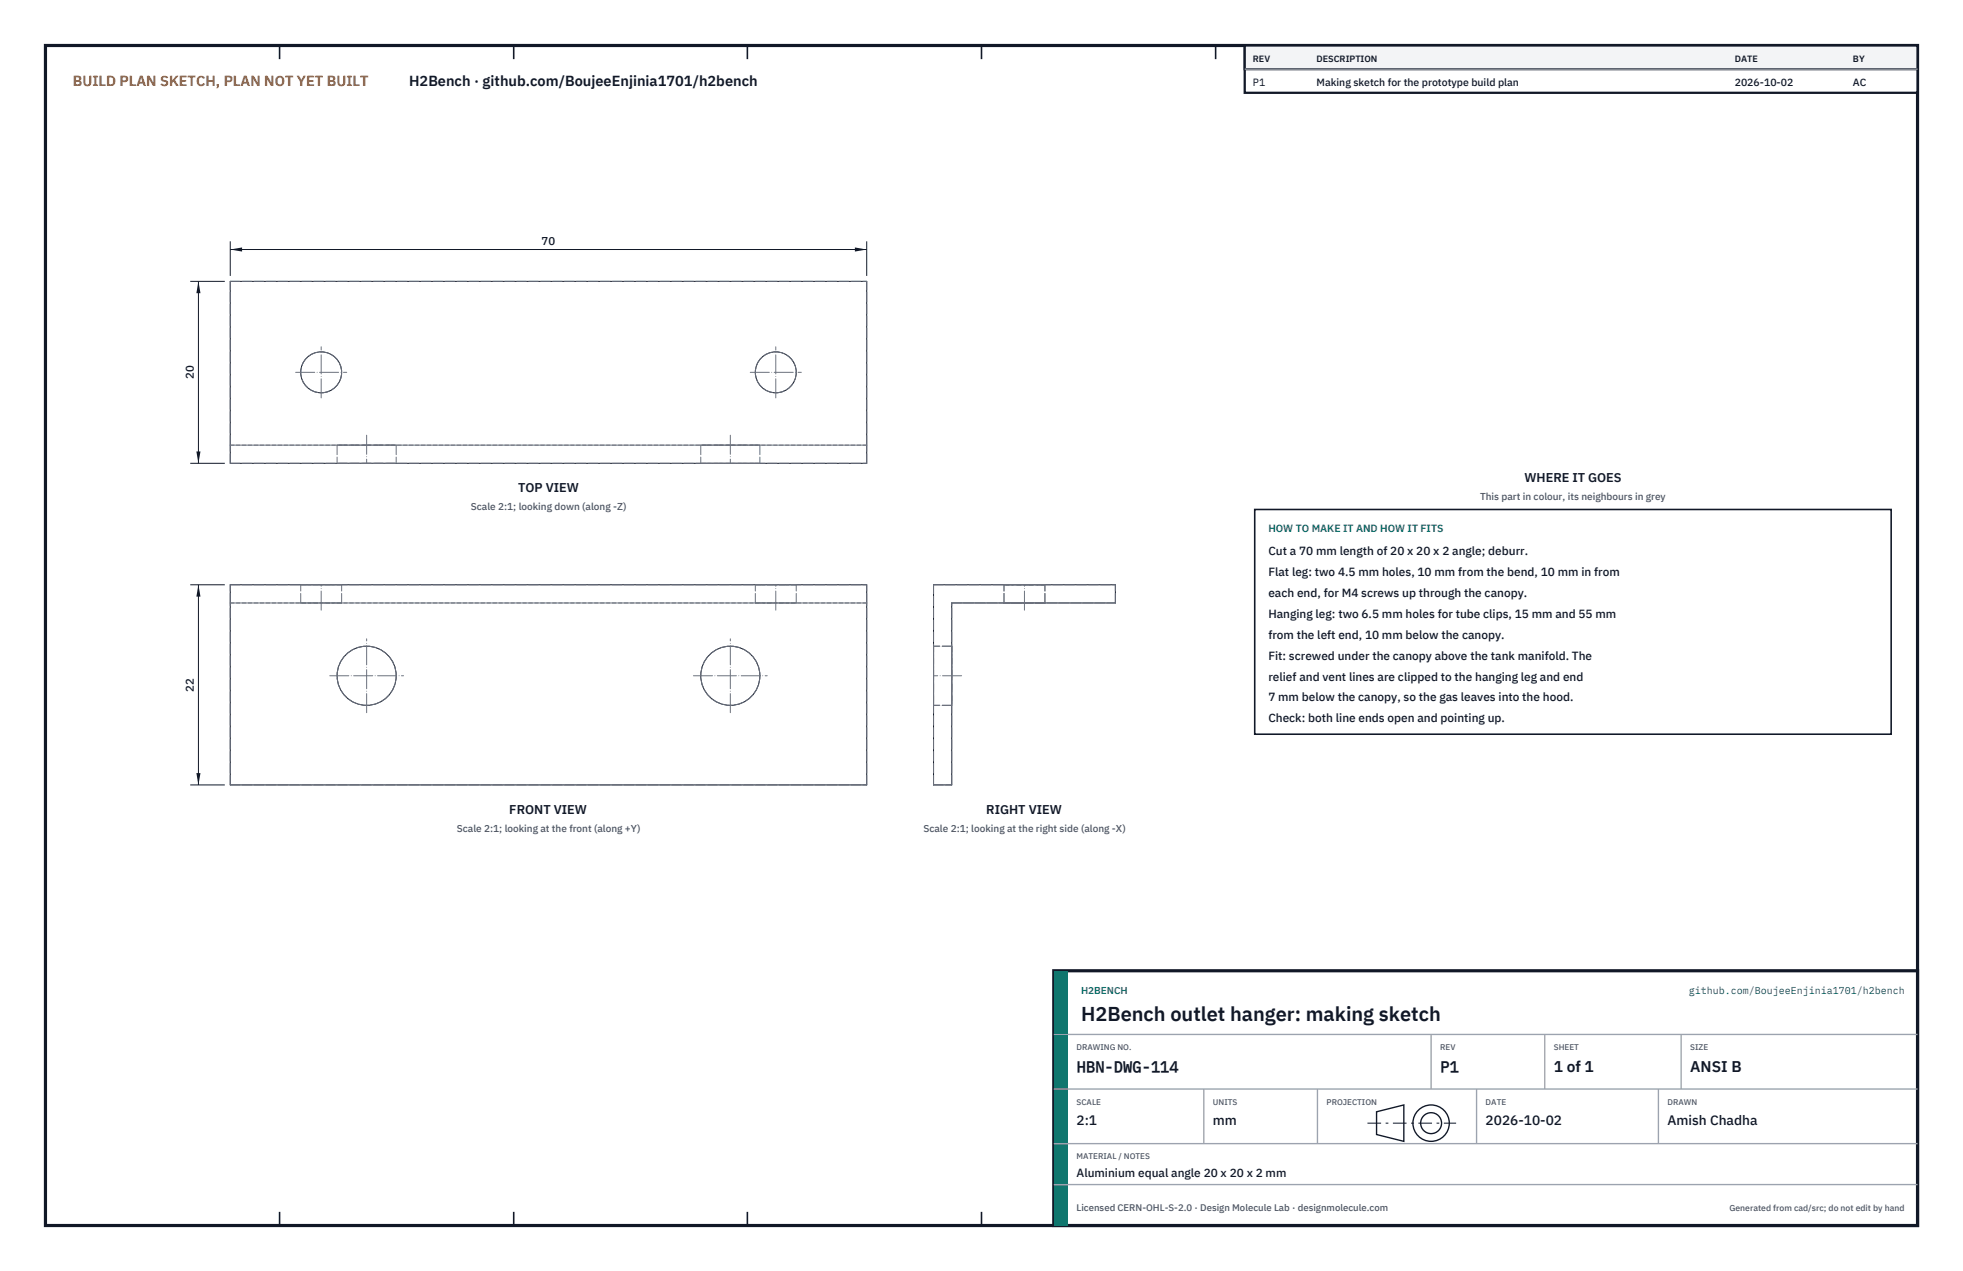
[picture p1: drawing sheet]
<svg xmlns="http://www.w3.org/2000/svg" width="432mm" height="279mm" viewBox="0 0 432 279" stroke-linecap="round" stroke-linejoin="round" font-family="sans-serif">
<defs><g id="words">
<text font-size="4.4" fill="#111827" x="237.8" y="224.4">H2Bench outlet hanger: making sketch</text>
<g font-size="3.4" fill="#111827">
<text x="236.8" y="235.6">HBN-DWG-114</text>
<text x="316.8" y="235.6">P1</text>
<text x="341.8" y="235.6">1 of 1</text>
<text x="371.8" y="235.6">ANSI B</text>
</g>
<text font-size="3.2" fill="#b45309" x="16" y="19">BUILD PLAN SKETCH, PLAN NOT YET BUILT</text>
<text font-size="3.2" fill="#111827" x="90" y="19">H2Bench · github.com/BoujeeEnjinia1701/h2bench</text>
<g font-size="3" fill="#111827">
<text x="236.8" y="247.2">2:1</text>
<text x="266.8" y="247.2">mm</text>
<text x="326.8" y="247.2">2026-10-02</text>
<text x="366.8" y="247.2">Amish Chadha</text>
</g>
<g font-size="2.8" fill="#111827">
<text x="335.3" y="106">WHERE IT GOES</text>
<text x="114" y="108.2">TOP VIEW</text>
<text x="112" y="178.9">FRONT VIEW</text>
<text x="217" y="178.9">RIGHT VIEW</text>
</g>
<g font-size="2.6" fill="#111827">
<text x="279" y="122">Cut a 70 mm length of 20 x 20 x 2 angle; deburr.</text>
<text x="279" y="126.6">Flat leg: two 4.5 mm holes, 10 mm from the bend, 10 mm in from</text>
<text x="279" y="131.2">each end, for M4 screws up through the canopy.</text>
<text x="279" y="135.8">Hanging leg: two 6.5 mm holes for tube clips, 15 mm and 55 mm</text>
<text x="279" y="140.4">from the left end, 10 mm below the canopy.</text>
<text x="279" y="145">Fit: screwed under the canopy above the tank manifold. The</text>
<text x="279" y="149.6">relief and vent lines are clipped to the hanging leg and end</text>
<text x="279" y="154.2">7 mm below the canopy, so the gas leaves into the hood.</text>
<text x="279" y="158.8">Check: both line ends open and pointing up.</text>
<text x="236.8" y="258.8">Aluminium equal angle 20 x 20 x 2 mm</text>
</g>
<g font-size="2.5" fill="#111827">
<text x="119.1" y="53.8">70</text>
<text x="42.7" y="83.4" transform="rotate(-90 42.7 83.4)">20</text>
<text x="42.7" y="152" transform="rotate(-90 42.7 152)">22</text>
</g>
<g font-size="2.3" fill="#111827">
<text x="275.6" y="18.8">P1</text>
<text x="289.6" y="18.8">Making sketch for the prototype build plan</text>
<text x="381.6" y="18.8">2026-10-02</text>
<text x="407.6" y="18.8">AC</text>
</g>
<text font-size="2.3" fill="#0f766e" x="279" y="117">HOW TO MAKE IT AND HOW IT FITS</text>
<g font-size="2.2" fill="#4b5563">
<text x="103.6" y="112.2">Scale 2:1; looking down (along -Z)</text>
<text x="325.6" y="110">This part in colour, its neighbours in grey</text>
<text x="100.5" y="182.9">Scale 2:1; looking at the front (along +Y)</text>
<text x="203.1" y="182.9">Scale 2:1; looking at the right side (along -X)</text>
</g>
<g font-size="2.2" fill="#0f766e">
<text x="237.8" y="218.4">H2BENCH</text>
<text x="371.5" y="218.4">github.com/BoujeeEnjinia1701/h2bench</text>
</g>
<text font-size="2.1" fill="#4b5563" x="236.8" y="266.2">Licensed CERN-OHL-S-2.0 · Design Molecule Lab · designmolecule.com</text>
<g font-size="2" fill="#111827">
<text x="275.6" y="13.6">REV</text>
<text x="289.6" y="13.6">DESCRIPTION</text>
<text x="381.6" y="13.6">DATE</text>
<text x="407.6" y="13.6">BY</text>
</g>
<text font-size="1.9" fill="#4b5563" x="380.4" y="266.2">Generated from cad/src; do not edit by hand</text>
<g font-size="1.8" fill="#4b5563">
<text x="236.8" y="230.8">DRAWING NO.</text>
<text x="316.8" y="230.8">REV</text>
<text x="341.8" y="230.8">SHEET</text>
<text x="371.8" y="230.8">SIZE</text>
<text x="236.8" y="242.8">SCALE</text>
<text x="266.8" y="242.8">UNITS</text>
<text x="291.8" y="242.8">PROJECTION</text>
<text x="326.8" y="242.8">DATE</text>
<text x="366.8" y="242.8">DRAWN</text>
<text x="236.8" y="254.8">MATERIAL / NOTES</text>
</g>
</g></defs>
<path d="M10 10h411.8v259.4h-411.8z" fill="none" stroke="#111827" stroke-width=".7" stroke-linecap="butt"/>
<g fill="none" stroke="#111827" stroke-width=".35">
<path d="M61.5 10v3M113 10v3M164.4 10v3M215.9 10v3M267.4 10v3M318.9 10v3M370.3 10v3M61.5 266.4v3M113 266.4v3M164.4 266.4v3M215.9 266.4v3M267.4 266.4v3"/>
<path d="M318.9 266.4v3M370.3 266.4v3"/>
</g>
<g fill="none" stroke="#111727" stroke-width=".22">
<path d="M50.6 61.9h140.1v40h-140.1zM50.6 128.6h140.1v43.9h-140.1zM205.3 128.6h40v4h-35.9v39.9h-4.1z"/>
<circle cx="70.6" cy="81.9" r="4.5"/>
<circle cx="170.6" cy="81.9" r="4.5"/>
<circle cx="80.6" cy="148.5" r="6.5"/>
<circle cx="160.6" cy="148.5" r="6.5"/>
</g>
<g fill="none" stroke="#6a7180" stroke-width=".22" stroke-dasharray="2.1 .5">
<path d="M50.6 61.9h140.1M50.6 97.9v-36M50.6 97.9h140.1M74.1 97.9h13M74.1 97.9v4M87.1 97.9h-13M87.1 97.9v4M154.2 97.9h12.9M154.2 97.9v4M167.1 97.9h-12.9M167.1 97.9v4M190.7 97.9h-140.1"/>
<path d="M190.7 97.9v-36M50.6 101.9v-4M50.6 101.9h140.1M74.1 101.9h13M87.1 101.9h-13M154.2 101.9h12.9M167.1 101.9h-12.9M190.7 101.9v-4M50.6 132.6v-4M50.6 132.6h140.1M50.6 128.6h140.1M66.2 132.6h8.9"/>
<path d="M66.2 128.6h8.9M66.2 132.6v-4M75.1 132.6h-8.9M75.1 128.6h-8.9M75.1 132.6v-4M166.2 132.6h8.9M166.2 128.6h8.9M166.2 132.6v-4M175.1 132.6h-8.9M175.1 128.6h-8.9M175.1 132.6v-4M190.7 132.6h-140.1"/>
<path d="M190.7 132.6v-4M205.3 128.6h40M209.4 132.6h35.9M220.8 132.6h4.5M220.8 128.6h4.5M220.8 132.6v-4M225.3 132.6h4.5M225.3 128.6h4.5M229.8 132.6h-9M229.8 128.6h-9M229.8 132.6v-4M245.3 132.6v-4"/>
<path d="M205.3 148.5v-6.4M205.3 142.1v13M205.3 155.1v-6.6M209.4 148.5v-6.4M209.4 142.1v13M209.4 155.1v-6.6M209.4 142.1h-4.1M209.4 155.1h-4.1M50.6 172.5v-39.9M50.6 172.5h140.1M190.7 172.5v-39.9M205.3 172.5v-43.9"/>
<path d="M205.3 172.5h4.1M209.4 172.5v-39.9"/>
<circle cx="70.6" cy="81.9" r="4.5"/>
<circle cx="170.6" cy="81.9" r="4.5"/>
<circle cx="80.6" cy="148.5" r="6.5"/>
<circle cx="160.6" cy="148.5" r="6.5"/>
</g>
<g fill="none" stroke="#6a7180" stroke-width=".22" stroke-dasharray="4.2 .5 0 .5">
<path d="M65 81.9h11.3M70.6 87.5v-11.3M80.6 95.7v6.2M160.7 95.7v6.2M165 81.9h11.3M170.6 87.5v-11.3M70.6 134.1v-5.5M170.6 134.1v-5.5M225.3 134.1v-5.5M72.5 148.5h16.3M80.6 156.7v-16.3M152.5 148.5h16.3"/>
<path d="M160.7 156.7v-16.3M211.5 148.5h-6.2"/>
</g>
<path d="M50.6 53.1v7.6M50.6 54.8h140.1M190.7 53.1v7.6" fill="none" stroke="#111827" stroke-width=".22"/>
<path d="M50.6 54.8l2.7-.4v.9zM188 54.4v.9l2.7-.5z" fill="#111827"/>
<path d="M41.8 61.9h7.6M43.6 61.9v39.9M41.8 101.8h7.6" fill="none" stroke="#111827" stroke-width=".22"/>
<path d="M43.6 61.9l-.4 2.6h.9zM43.2 99.2h.9l-.5 2.6z" fill="#111827"/>
<path d="M41.8 128.6h7.6M43.6 128.6v43.9M41.8 172.5h7.6" fill="none" stroke="#111827" stroke-width=".22"/>
<path d="M43.6 128.6l-.4 2.6h.9zM43.2 169.9h.9l-.5 2.6z" fill="#111827"/>
<path d="M276 112h140v49.4h-140z" fill="#fff" stroke="#111827" stroke-width=".35"/>
<path d="M273.8 10h148v10.4h-148z" fill="#fff" stroke="#111827" stroke-width=".5"/>
<path d="M273.8 10h148v5.2h-148z" fill="#f3f4f6" stroke="#111827" stroke-width=".5"/>
<path d="M273.8 15.2h148" fill="none" stroke="#9ca3af" stroke-width=".3"/>
<path d="M231.8 213.4h190v56h-190z" fill="#fff" stroke="#111827" stroke-width=".7" stroke-linecap="butt"/>
<path d="M231.8 213.4h3v56h-3z" fill="#0f766e"/>
<path d="M231.8 227.4h190M231.8 239.4h190M264.8 239.4v12M289.8 239.4v12M314.8 227.4v12M324.8 239.4v12M339.8 227.4v12M364.8 239.4v12M369.8 227.4v12M231.8 251.4h190M231.8 260.4h190" fill="none" stroke="#9ca3af" stroke-width=".3"/>
<g fill="none" stroke="#111827" stroke-width=".3">
<path d="M302.8 244.4l6-1.5v8l-6-1.5z"/>
<circle cx="314.8" cy="246.9" r="4"/>
<circle cx="314.8" cy="246.9" r="2.3"/>
</g>
<path d="M300.8 246.9h19.5" fill="none" stroke="#111827" stroke-width=".22" stroke-dasharray="3 1 .6 1" stroke-linecap="butt"/>
<use href="#words"/>
</svg>
